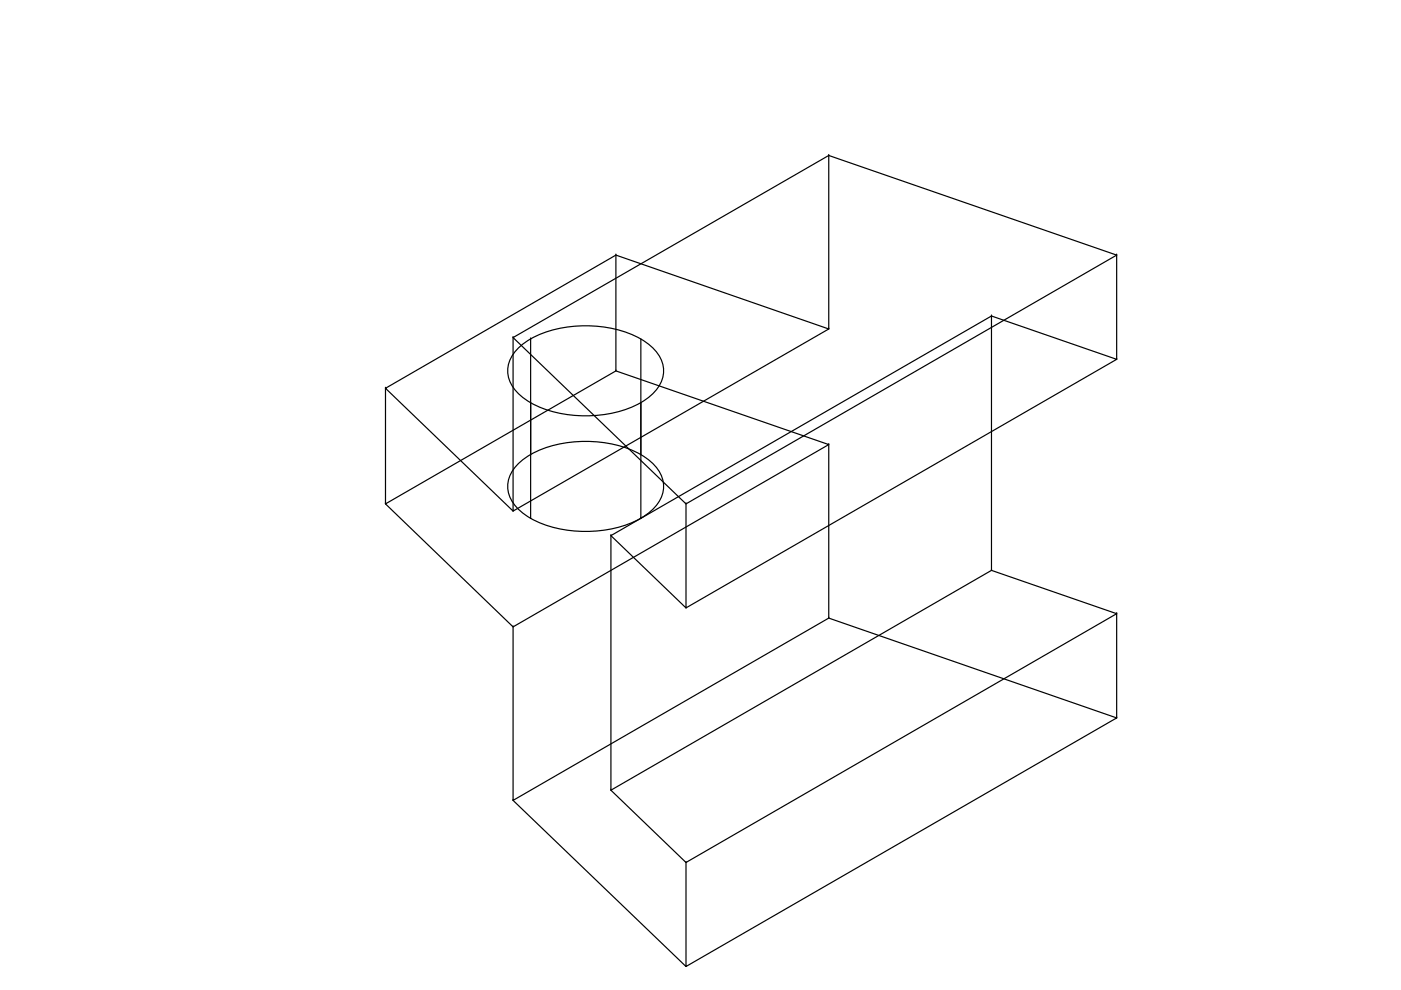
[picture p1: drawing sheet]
<svg xmlns="http://www.w3.org/2000/svg" width="297mm" height="210mm" viewBox="0 0 297 210" stroke-linecap="round" stroke-linejoin="round" font-family="sans-serif">
<!-- layer: 0 -->
<g fill="none" stroke="#000" stroke-width=".25">
<path d="M175.7 33v36.8l-66.9 38.6v-36.8M175.7 33h.1M130.6 54.1v24.5l-48.9 28.2v-24.5M130.6 54.1h.1M236.8 54.1l-61.1-21.1-66.9 38.6 36.6 35.2v22.1M236.8 54.1h.1M108.8 71.6h.1M110.1 73.6a21.4 21.4 0 0 1 14.1-4.5 21.4 21.4 0 0 1 14 4.5 6.3 6.3 0 0 1 0 10 21.4 21.4 0 0 1-14 4.6 21.4 21.4 0 0 1-14.1-4.6 6.3 6.3 0 0 1 0-10zM112.5 71.9h.1M112.5 71.9v38M130.6 78.6l45.1 15.7-66.9 38.6-27.1-26.1M130.6 78.6h.1"/>
<path d="M135.9 71.9v38M175.7 69.8l-45.1-15.7-48.9 28.2 27.1 26.1M175.7 69.8h.1M210.2 67l26.6 9.2-91.4 52.7-15.9-15.3M210.2 67h.1M236.8 76.2v-22.1l-91.4 52.7M236.8 76.2h.1M81.7 82.3h.1M110.1 98.1a21.4 21.4 0 0 1 14.1-4.5 21.4 21.4 0 0 1 14 4.5 6.3 6.3 0 0 1 0 10.1 21.4 21.4 0 0 1-14 4.5 21.4 21.4 0 0 1-14.1-4.5 6.3 6.3 0 0 1 0-10.1zM175.7 94.3v36.7l-66.9 38.7v-36.8M175.7 94.3h.1M81.7 106.8h.1"/>
<path d="M108.8 108.4h.1M129.5 113.6h.1M135.9 109.9h.1M145.4 106.8h.1M108.8 132.9h.1M145.4 128.9h.1M175.7 131l61.1 21.2-91.4 52.7-36.6-35.2M175.7 131h.1M210.2 120.9v-53.9l-80.7 46.6v53.9M210.2 120.9h.1M236.8 130.1l-26.6-9.2-80.7 46.6 15.9 15.4M236.8 130.1h.1"/>
<path d="M236.8 152.2v-22.1l-91.4 52.8v22M236.8 152.2h.1M108.8 169.7h.1M129.5 167.5h.1M145.4 182.9h.1M145.4 204.9h.1"/>
</g>
</svg>
